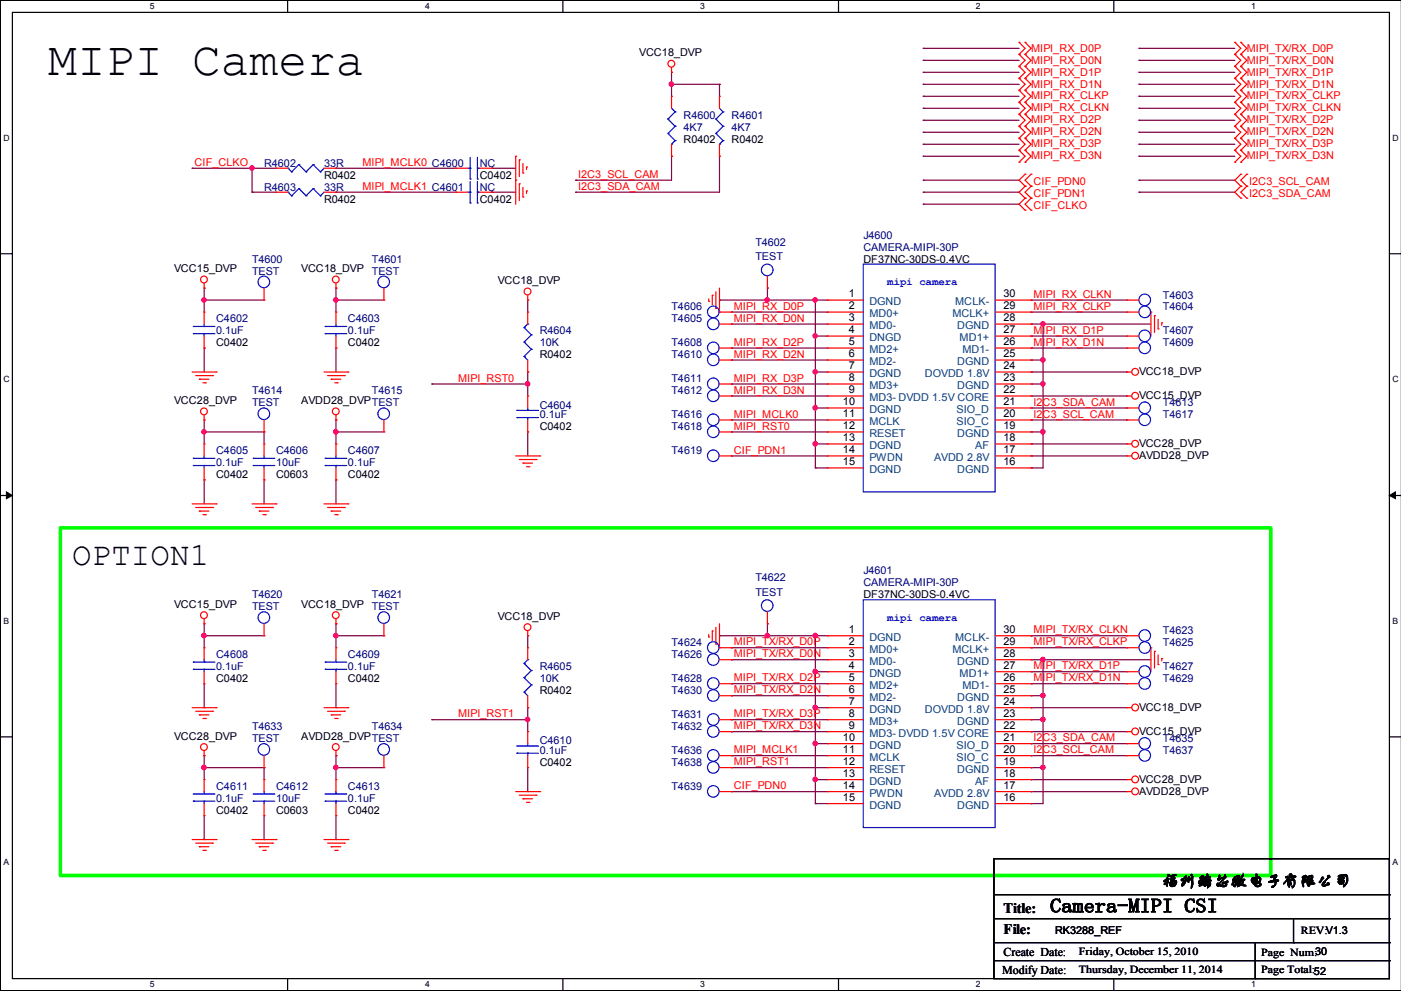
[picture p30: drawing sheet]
<svg xmlns="http://www.w3.org/2000/svg" width="297mm" height="210mm" viewBox="0 0 297 210" stroke-linecap="round" stroke-linejoin="round" font-family="sans-serif">
<defs><g id="words">
<text font-size="10.2" x="10.2" y="15.8">MIPI Camera</text>
<text font-size="6.9" x="15.3" y="119.8">OPTION1</text>
<text font-size="4.1" x="222.6" y="193.3">Camera-MIPI CSI</text>
<text font-size="3.6" x="246.2" y="187.7">福州瑞芯微电子有限公司</text>
<g font-size="3">
<text x="212.7" y="193.4">Title:</text>
<text x="212.7" y="198">File:</text>
</g>
<g font-size="2.5">
<text x="212.7" y="202.5">Create Date:</text>
<text x="212.4" y="206.3">Modify Date:</text>
</g>
<g font-size="2.3">
<text x="135.5" y="11.9">VCC18_DVP</text>
<text x="144.9" y="30.2">R0402</text>
<text x="155" y="30.2">R0402</text>
<text x="68.7" y="37.8">R0402</text>
<text x="101.7" y="37.8">C0402</text>
<text x="68.7" y="42.9">R0402</text>
<text x="101.7" y="42.9">C0402</text>
<text x="36.9" y="57.7">VCC15_DVP</text>
<text x="63.8" y="57.7">VCC18_DVP</text>
<text x="183" y="55.6">DF37NC-30DS-0.4VC</text>
<text x="105.5" y="60.2">VCC18_DVP</text>
<text x="179.9" y="63">1</text>
<text x="179.9" y="65.5">2</text>
<text x="212.7" y="65.5">29</text>
<text x="212.7" y="63">30</text>
<text x="179.9" y="68.1">3</text>
<text x="179.9" y="70.6">4</text>
<text x="212.7" y="70.6">27</text>
<text x="212.7" y="68.1">28</text>
<text x="45.8" y="73.4">C0402</text>
<text x="73.7" y="73.4">C0402</text>
<text x="114.4" y="75.9">R0402</text>
<text x="179.9" y="73.2">5</text>
<text x="179.9" y="75.7">6</text>
<text x="212.7" y="75.7">25</text>
<text x="212.7" y="73.2">26</text>
<text x="179.9" y="78.2">7</text>
<text x="179.9" y="80.8">8</text>
<text x="179.9" y="83.3">9</text>
<text x="212.7" y="83.3">22</text>
<text x="212.7" y="80.8">23</text>
<text x="212.7" y="78.2">24</text>
<text x="241.4" y="79.5">VCC18_DVP</text>
<text x="36.9" y="85.6">VCC28_DVP</text>
<text x="63.8" y="85.6">AVDD28_DVPTEST</text>
<text x="178.7" y="85.9">10</text>
<text x="178.7" y="88.4">11</text>
<text x="212.7" y="88.4">20</text>
<text x="212.7" y="85.9">21</text>
<text x="241.4" y="84.6">VCC15_DVP</text>
<text x="114.4" y="91.2">C0402</text>
<text x="178.7" y="90.9">12</text>
<text x="178.7" y="93.5">13</text>
<text x="212.7" y="93.5">18</text>
<text x="212.7" y="90.9">19</text>
<text x="241.4" y="94.7">VCC28_DVP</text>
<text x="45.8" y="101.3">C0402</text>
<text x="58.5" y="101.3">C0603</text>
<text x="73.7" y="101.3">C0402</text>
<text x="178.7" y="96">14</text>
<text x="178.7" y="98.6">15</text>
<text x="212.7" y="98.6">16</text>
<text x="212.7" y="96">17</text>
<text x="241.4" y="97.3">AVDD28_DVP</text>
<text x="36.9" y="128.8">VCC15_DVP</text>
<text x="63.8" y="128.8">VCC18_DVP</text>
<text x="105.5" y="131.3">VCC18_DVP</text>
<text x="183" y="126.7">DF37NC-30DS-0.4VC</text>
<text x="179.9" y="134.1">1</text>
<text x="179.9" y="136.7">2</text>
<text x="212.7" y="136.7">29</text>
<text x="212.7" y="134.1">30</text>
<text x="179.9" y="139.2">3</text>
<text x="179.9" y="141.7">4</text>
<text x="212.7" y="141.7">27</text>
<text x="212.7" y="139.2">28</text>
<text x="45.8" y="144.5">C0402</text>
<text x="73.7" y="144.5">C0402</text>
<text x="114.4" y="147.1">R0402</text>
<text x="179.9" y="144.3">5</text>
<text x="179.9" y="146.8">6</text>
<text x="179.9" y="149.4">7</text>
<text x="212.7" y="149.4">24</text>
<text x="212.7" y="146.8">25</text>
<text x="212.7" y="144.3">26</text>
<text x="179.9" y="151.9">8</text>
<text x="179.9" y="154.4">9</text>
<text x="212.7" y="154.4">22</text>
<text x="212.7" y="151.9">23</text>
<text x="241.4" y="150.6">VCC18_DVP</text>
<text x="241.4" y="155.7">VCC15_DVP</text>
<text x="36.9" y="156.7">VCC28_DVP</text>
<text x="63.8" y="156.7">AVDD28_DVPTEST</text>
<text x="178.7" y="157">10</text>
<text x="178.7" y="159.5">11</text>
<text x="212.7" y="159.5">20</text>
<text x="212.7" y="157">21</text>
<text x="114.4" y="162.3">C0402</text>
<text x="178.7" y="162.1">12</text>
<text x="178.7" y="164.6">13</text>
<text x="178.7" y="167.1">14</text>
<text x="212.7" y="167.1">17</text>
<text x="212.7" y="164.6">18</text>
<text x="212.7" y="162.1">19</text>
<text x="241.4" y="165.9">VCC28_DVP</text>
<text x="45.8" y="172.5">C0402</text>
<text x="58.5" y="172.5">C0603</text>
<text x="73.7" y="172.5">C0402</text>
<text x="178.7" y="169.7">15</text>
<text x="212.7" y="169.7">16</text>
<text x="241.4" y="168.4">AVDD28_DVP</text>
<text x="223.6" y="197.9">RK3288_REF</text>
<text x="275.7" y="198">REV:V1.3</text>
<text x="228.7" y="202.3">Friday, October 15, 2010</text>
<text x="267.3" y="202.5">Page Num:30</text>
<text x="228.7" y="206.1">Thursday, December 11, 2014</text>
<text x="267.3" y="206.1">Page Total:52</text>
</g>
<g font-size="2.3" fill="#f00">
<text x="218.5" y="10.9">MIPI_RX_D0P</text>
<text x="264.3" y="10.9">MIPI_TX/RX_D0P</text>
<text x="218.5" y="16">MIPI_RX_D1P</text>
<text x="218.5" y="13.5">MIPI_RX_D0N</text>
<text x="264.3" y="13.5">MIPI_TX/RX_D0N</text>
<text x="264.3" y="16">MIPI_TX/RX_D1P</text>
<text x="218.5" y="23.6">MIPI_RX_CLKN</text>
<text x="218.5" y="21.1">MIPI_RX_CLKP</text>
<text x="218.5" y="18.5">MIPI_RX_D1N</text>
<text x="264.3" y="18.5">MIPI_TX/RX_D1N</text>
<text x="264.3" y="23.6">MIPI_TX/RX_CLKN</text>
<text x="264.3" y="21.1">MIPI_TX/RX_CLKP</text>
<text x="218.5" y="26.2">MIPI_RX_D2P</text>
<text x="218.5" y="28.7">MIPI_RX_D2N</text>
<text x="264.3" y="26.2">MIPI_TX/RX_D2P</text>
<text x="264.3" y="28.7">MIPI_TX/RX_D2N</text>
<text x="41.2" y="35.1">CIF_CLKO</text>
<text x="76.8" y="35.1">MIPI_MCLK0 C4600</text>
<text x="218.5" y="31.2">MIPI_RX_D3P</text>
<text x="218.5" y="33.8">MIPI_RX_D3N</text>
<text x="264.3" y="31.2">MIPI_TX/RX_D3P</text>
<text x="264.3" y="33.8">MIPI_TX/RX_D3N</text>
<text x="76.8" y="40.2">MIPI_MCLK1 C4601</text>
<text x="122.5" y="40.2">I2C3_SDA_CAM</text>
<text x="122.5" y="37.7">I2C3_SCL_CAM</text>
<text x="219" y="41.7">CIF_PDN1</text>
<text x="219" y="39.1">CIF_PDN0</text>
<text x="264.8" y="39.1">I2C3_SCL_CAM</text>
<text x="264.8" y="41.7">I2C3_SDA_CAM</text>
<text x="219" y="44.2">CIF_CLKO</text>
<text x="155.5" y="65.6">MIPI_RX_D0P</text>
<text x="219" y="65.6">MIPI_RX_CLKP</text>
<text x="219" y="63.1">MIPI_RX_CLKN</text>
<text x="155.5" y="68.2">MIPI_RX_D0N</text>
<text x="219" y="70.7">MIPI_RX_D1P</text>
<text x="155.5" y="73.2">MIPI_RX_D2P</text>
<text x="155.5" y="75.8">MIPI_RX_D2N</text>
<text x="219" y="73.2">MIPI_RX_D1N</text>
<text x="97.1" y="80.9">MIPI_RST0</text>
<text x="155.5" y="83.4">MIPI_RX_D3N</text>
<text x="155.5" y="80.9">MIPI_RX_D3P</text>
<text x="155.5" y="88.5">MIPI_MCLK0</text>
<text x="219" y="88.5">I2C3_SCL_CAM</text>
<text x="219" y="85.9">I2C3_SDA_CAM</text>
<text x="155.5" y="91">MIPI_RST0</text>
<text x="155.5" y="96.1">CIF_PDN1</text>
<text x="155.5" y="136.7">MIPI_TX/RX_D0P</text>
<text x="219" y="134.2">MIPI_TX/RX_CLKN</text>
<text x="219" y="136.7">MIPI_TX/RX_CLKP</text>
<text x="155.5" y="139.3">MIPI_TX/RX_D0N</text>
<text x="219" y="141.8">MIPI_TX/RX_D1P</text>
<text x="155.5" y="146.9">MIPI_TX/RX_D2N</text>
<text x="155.5" y="144.4">MIPI_TX/RX_D2P</text>
<text x="219" y="144.4">MIPI_TX/RX_D1N</text>
<text x="97.1" y="152">MIPI_RST1</text>
<text x="155.5" y="152">MIPI_TX/RX_D3P</text>
<text x="155.5" y="154.5">MIPI_TX/RX_D3N</text>
<text x="155.5" y="159.6">MIPI_MCLK1</text>
<text x="219" y="157.1">I2C3_SDA_CAM</text>
<text x="219" y="159.6">I2C3_SCL_CAM</text>
<text x="155.5" y="162.1">MIPI_RST1</text>
<text x="155.5" y="167.2">CIF_PDN0</text>
</g>
<g font-size="2.3" fill="#000080">
<text x="144.9" y="25.1">R4600</text>
<text x="144.9" y="27.7">4K7</text>
<text x="155" y="25.1">R4601</text>
<text x="155" y="27.7">4K7</text>
<text x="56" y="35.3">R4602</text>
<text x="68.7" y="35.3">33R</text>
<text x="101.7" y="35.3">NC</text>
<text x="56" y="40.4">R4603</text>
<text x="68.7" y="40.4">33R</text>
<text x="101.7" y="40.4">NC</text>
<text x="160.1" y="52.1">T4602</text>
<text x="183" y="50.5">J4600</text>
<text x="183" y="53.1">CAMERA-MIPI-30P</text>
<text x="53.4" y="55.6">T4600</text>
<text x="53.4" y="58.2">TEST</text>
<text x="78.8" y="55.6">T4601</text>
<text x="78.8" y="58.2">TEST</text>
<text x="160.1" y="55.1">TEST</text>
<text x="142.3" y="65.8">T4606</text>
<text x="246.5" y="65.8">T4604</text>
<text x="246.5" y="63.2">T4603</text>
<text x="45.8" y="68.3">C4602</text>
<text x="45.8" y="70.9">0.1uF</text>
<text x="73.7" y="68.3">C4603</text>
<text x="73.7" y="70.9">0.1uF</text>
<text x="114.4" y="70.9">R4604</text>
<text x="142.3" y="68.3">T4605</text>
<text x="246.5" y="70.9">T4607</text>
<text x="114.4" y="73.4">10K</text>
<text x="142.3" y="75.9">T4610</text>
<text x="142.3" y="73.4">T4608</text>
<text x="246.5" y="73.4">T4609</text>
<text x="53.4" y="83.6">T4614</text>
<text x="78.8" y="83.6">T4615</text>
<text x="142.3" y="81">T4611</text>
<text x="142.3" y="83.6">T4612</text>
<text x="53.4" y="86.1">TEST</text>
<text x="114.4" y="86.6">C4604</text>
<text x="114.4" y="88.6">0.1uF</text>
<text x="142.3" y="88.6">T4616</text>
<text x="246.5" y="86.1">T4613</text>
<text x="246.5" y="88.6">T4617</text>
<text x="142.3" y="91.2">T4618</text>
<text x="45.8" y="96.3">C4605</text>
<text x="45.8" y="98.8">0.1uF</text>
<text x="58.5" y="96.3">C4606</text>
<text x="58.5" y="98.8">10uF</text>
<text x="73.7" y="96.3">C4607</text>
<text x="73.7" y="98.8">0.1uF</text>
<text x="142.3" y="96.3">T4619</text>
<text x="160.1" y="123.2">T4622</text>
<text x="183" y="121.7">J4601</text>
<text x="183" y="124.2">CAMERA-MIPI-30P</text>
<text x="53.4" y="126.7">T4620</text>
<text x="53.4" y="129.3">TEST</text>
<text x="78.8" y="126.7">T4621</text>
<text x="78.8" y="129.3">TEST</text>
<text x="160.1" y="126.2">TEST</text>
<text x="142.3" y="136.9">T4624</text>
<text x="246.5" y="136.9">T4625</text>
<text x="246.5" y="134.4">T4623</text>
<text x="45.8" y="139.4">C4608</text>
<text x="45.8" y="142">0.1uF</text>
<text x="73.7" y="139.4">C4609</text>
<text x="73.7" y="142">0.1uF</text>
<text x="114.4" y="142">R4605</text>
<text x="142.3" y="139.4">T4626</text>
<text x="246.5" y="142">T4627</text>
<text x="114.4" y="144.5">10K</text>
<text x="142.3" y="144.5">T4628</text>
<text x="142.3" y="147.1">T4630</text>
<text x="246.5" y="144.5">T4629</text>
<text x="53.4" y="154.7">T4633</text>
<text x="78.8" y="154.7">T4634</text>
<text x="142.3" y="152.1">T4631</text>
<text x="142.3" y="154.7">T4632</text>
<text x="53.4" y="157.2">TEST</text>
<text x="114.4" y="157.7">C4610</text>
<text x="114.4" y="159.8">0.1uF</text>
<text x="142.3" y="159.8">T4636</text>
<text x="246.5" y="157.2">T4635</text>
<text x="246.5" y="159.8">T4637</text>
<text x="45.8" y="167.4">C4611</text>
<text x="58.5" y="167.4">C4612</text>
<text x="73.7" y="167.4">C4613</text>
<text x="142.3" y="162.3">T4638</text>
<text x="142.3" y="167.4">T4639</text>
<text x="45.8" y="169.9">0.1uF</text>
<text x="58.5" y="169.9">10uF</text>
<text x="73.7" y="169.9">0.1uF</text>
</g>
<g font-size="2.3" fill="#004080">
<text x="184.2" y="64.7">DGND</text>
<text x="202.4" y="64.7">MCLK-</text>
<text x="184.2" y="67.2">MD0+</text>
<text x="184.2" y="69.8">MD0-</text>
<text x="201.9" y="67.2">MCLK+</text>
<text x="202.9" y="69.8">DGND</text>
<text x="184.2" y="72.3">DNGD</text>
<text x="184.2" y="74.8">MD2+</text>
<text x="184.2" y="77.4">MD2-</text>
<text x="202.9" y="77.4">DGND</text>
<text x="203.4" y="72.3">MD1+</text>
<text x="204" y="74.8">MD1-</text>
<text x="184.2" y="79.9">DGND</text>
<text x="184.2" y="82.5">MD3+</text>
<text x="196" y="79.9">DOVDD 1.8V</text>
<text x="202.9" y="82.5">DGND</text>
<text x="184.2" y="85">MD3- DVDD 1.5V CORE</text>
<text x="184.2" y="87.5">DGND</text>
<text x="202.7" y="87.5">SIO_D</text>
<text x="184.2" y="90.1">MCLK</text>
<text x="184.2" y="92.6">RESET</text>
<text x="184.2" y="95.2">DGND</text>
<text x="202.7" y="90.1">SIO_C</text>
<text x="202.9" y="92.6">DGND</text>
<text x="206.7" y="95.2">AF</text>
<text x="184.2" y="97.7">PWDN</text>
<text x="184.2" y="100.2">DGND</text>
<text x="198" y="97.7">AVDD 2.8V</text>
<text x="202.9" y="100.2">DGND</text>
<text x="184.2" y="135.8">DGND</text>
<text x="202.4" y="135.8">MCLK-</text>
<text x="184.2" y="138.3">MD0+</text>
<text x="184.2" y="140.9">MD0-</text>
<text x="184.2" y="143.4">DNGD</text>
<text x="201.9" y="138.3">MCLK+</text>
<text x="202.9" y="140.9">DGND</text>
<text x="203.4" y="143.4">MD1+</text>
<text x="184.2" y="146">MD2+</text>
<text x="184.2" y="148.5">MD2-</text>
<text x="202.9" y="148.5">DGND</text>
<text x="204" y="146">MD1-</text>
<text x="184.2" y="151">DGND</text>
<text x="184.2" y="153.6">MD3+</text>
<text x="196" y="151">DOVDD 1.8V</text>
<text x="202.9" y="153.6">DGND</text>
<text x="184.2" y="156.1">MD3- DVDD 1.5V CORE</text>
<text x="184.2" y="158.7">DGND</text>
<text x="184.2" y="161.2">MCLK</text>
<text x="202.7" y="161.2">SIO_C</text>
<text x="202.7" y="158.7">SIO_D</text>
<text x="184.2" y="163.7">RESET</text>
<text x="184.2" y="166.3">DGND</text>
<text x="202.9" y="163.7">DGND</text>
<text x="206.7" y="166.3">AF</text>
<text x="184.2" y="168.8">PWDN</text>
<text x="184.2" y="171.4">DGND</text>
<text x="198" y="168.8">AVDD 2.8V</text>
<text x="202.9" y="171.4">DGND</text>
</g>
<g font-size="2.3" fill="#00f">
<text x="188" y="60.5">mipi camera</text>
<text x="188" y="131.6">mipi camera</text>
</g>
<g font-size="1.8">
<text x="31.8" y="1.9">5</text>
<text x="90.1" y="1.9">4</text>
<text x="148.4" y="1.9">3</text>
<text x="206.8" y="1.9">2</text>
<text x="265.2" y="1.9">1</text>
<text x=".8" y="29.8">D</text>
<text x="295.2" y="29.8">D</text>
<text x=".8" y="80.9">C</text>
<text x="295.2" y="80.9">C</text>
<text x=".8" y="132.2">B</text>
<text x="295.2" y="132.2">B</text>
<text x=".8" y="183.3">A</text>
<text x="295.2" y="183.3">A</text>
<text x="31.8" y="209.2">5</text>
<text x="90.1" y="209.2">4</text>
<text x="148.4" y="209.2">3</text>
<text x="206.8" y="209.2">2</text>
<text x="265.2" y="209.2">1</text>
</g>
</g></defs>
<path d="M2.6 2.6h291.9v204.7h-291.9zM297 .1h-296.9v209.8h296.9" fill="none" stroke="#000" stroke-width=".25"/>
<g fill="#fff">
<path d="M31.7 .3h1.1v2.1h-1.1z"/>
<path d="M31.7 207.6h1.1v2h-1.1z"/>
</g>
<path d="M61 .1v2.5M61 207.3v2.6" fill="none" stroke="#000" stroke-width=".25"/>
<g fill="#fff">
<path d="M90.1 .3h1v2.1h-1z"/>
<path d="M90.1 207.6h1v2h-1z"/>
</g>
<path d="M119.3 .1v2.5M119.3 207.3v2.6" fill="none" stroke="#000" stroke-width=".25"/>
<g fill="#fff">
<path d="M148.4 .3h1v2.1h-1z"/>
<path d="M148.4 207.6h1v2h-1z"/>
</g>
<path d="M177.7 .1v2.5M177.7 207.3v2.6" fill="none" stroke="#000" stroke-width=".25"/>
<g fill="#fff">
<path d="M206.8 .3h1.1v2.1h-1.1z"/>
<path d="M206.8 207.6h1.1v2h-1.1z"/>
</g>
<path d="M236.1 .1v2.5M236.1 207.3v2.6" fill="none" stroke="#000" stroke-width=".25"/>
<g fill="#fff">
<path d="M265.2 .3h1v2.1h-1z"/>
<path d="M265.2 207.6h1v2h-1z"/>
<path d="M.8 28.2h1.2v2h-1.2z"/>
<path d="M295.1 28.2h1.3v2h-1.3z"/>
<path d="M.8 79.3h1.2v2.1h-1.2z"/>
<path d="M295.1 79.3h1.3v2.1h-1.3z"/>
</g>
<path d="M.1 53.8h2.5M294.5 53.8h2.5" fill="none" stroke="#000" stroke-width=".25"/>
<g fill="#fff">
<path d="M.8 130.6h1.1v2h-1.1z"/>
<path d="M295.1 130.6h1.2v2h-1.2z"/>
</g>
<path d="M.1 105h2.5M294.5 105h2.5" fill="none" stroke="#000" stroke-width=".25"/>
<path d="M1.4 104.2l1.2 .8-1.2 .7zM294.5 105l1.2-.8v1.5z" fill="#000" stroke="#000" stroke-width=".21"/>
<g fill="#fff">
<path d="M.8 181.7h1.1v2h-1.1z"/>
<path d="M295.1 181.7h1.1v2h-1.1z"/>
</g>
<g fill="none" stroke="#000" stroke-width=".25">
<path d="M.1 156.1h2.5M294.5 156.1h2.5M210.7 181.9h83.8v25.4h-83.8zM210.7 189.6h83.8M210.7 194.6h83.8M210.7 199.7h83.8M266 199.7v7.6M274.2 199.7h.1M274.2 194.6v5.1M294.5 189.6h.1M294.5 194.6h.1M294.5 199.7h.1"/>
<path d="M210.7 203.5h83.8M266 207.3h.1M294.5 203.5h.1"/>
</g>
<path d="M12.8 111.8h256.5v73.7h-256.5z" fill="none" stroke="#0f0" stroke-width=".76"/>
<g fill="none" stroke="#800040" stroke-width=".25">
<path d="M142.3 17.9h.1M142.3 15.3h.1M142.3 15.3v5.1M142.3 17.9h10.2M152.5 17.9h.1M152.5 17.9v2.5M195.7 12.8h.1M195.7 17.9h.1M195.7 15.3h.1M195.7 10.2h.1M195.7 17.9h20.3M195.7 15.3h20.3"/>
<path d="M195.7 10.2h20.3M195.7 12.8h20.3M241.4 15.3h.1M241.4 10.2h.1M241.4 12.8h.1M241.4 17.9h.1M241.4 17.9h20.3M241.4 15.3h20.3M241.4 10.2h20.3M241.4 12.8h20.3M40.7 35.6h.1M40.7 35.6h17.8"/>
<path d="M53.4 35.6h.1M53.4 35.6v5.1M71.2 35.6h.1M71.2 35.6h25.4M104.2 35.6h.1M104.2 35.6h5.1M122 38.2h.1M142.3 33.1h.1M142.3 33.1v5.1h-20.3M152.5 33.1h.1M152.5 33.1v7.6h-30.5M195.7 20.4h.1"/>
<path d="M195.7 22.9h.1M195.7 25.5h.1M195.7 30.6h.1M195.7 33.1h.1M195.7 28h.1M195.7 38.2h.1M195.7 38.2h20.3M195.7 20.4h20.3M195.7 22.9h20.3M195.7 33.1h20.3M195.7 28h20.3M195.7 25.5h20.3"/>
<path d="M195.7 30.6h20.3M241.4 38.2h.1M241.4 20.4h.1M241.4 22.9h.1M241.4 33.1h.1M241.4 28h.1M241.4 25.5h.1M241.4 30.6h.1M241.4 38.2h20.3M241.4 20.4h20.3M241.4 22.9h20.3M241.4 33.1h20.3"/>
<path d="M241.4 28h20.3M241.4 25.5h20.3M241.4 30.6h20.3M53.4 40.7h.1M53.4 40.7h5.1M71.2 40.7h.1M71.2 40.7h25.4M104.2 40.7h.1M104.2 40.7h5.1M122 40.7h.1M195.7 40.7h.1M195.7 43.3h.1"/>
<path d="M195.7 40.7h20.3M195.7 43.3h20.3M241.4 40.7h.1M241.4 40.7h20.3M43.3 63.6h.1M43.3 61h.1M43.3 73.7h.1M43.3 61v5.1M43.3 73.7v5.1M43.3 63.6h12.7M71.2 63.6h.1M71.2 73.7h.1"/>
<path d="M71.2 61h.1M71.2 61v5.1M71.2 73.7v5.1M71.2 63.6h10.2M111.8 63.6h.1M111.8 78.8h.1M111.8 63.6v2.5M111.8 78.8v5.1M152.5 63.6h.1M152.5 63.6h22.8M155 68.7h.1M155 66.1h.1"/>
<path d="M155 73.7h.1M155 76.3h.1M155 68.7h20.3M155 66.1h20.3M155 73.7h20.3M155 76.3h20.3M162.6 63.6h.1M162.6 61h.1M162.6 61v2.6M172.8 78.8h.1M172.8 71.2h.1M172.8 63.6h.1"/>
<path d="M172.8 63.6v35.5M172.8 78.8h2.5M172.8 71.2h2.5M218.5 73.7h.1M218.5 71.2h.1M218.5 76.3h.1M218.5 66.1h.1M218.5 63.6h.1M218.5 68.7h.1M218.5 78.8h.1M218.5 63.6h20.3M218.5 68.7h25.4"/>
<path d="M218.5 66.1h20.3M218.5 78.8h20.3M218.5 71.2h20.3M218.5 73.7h20.3M218.5 76.3h2.6M221.1 76.3h.1M221.1 68.7h.1M221.1 68.7v30.4h-2.6M43.3 89h.1M43.3 91.5h.1M43.3 89v5.1M43.3 91.5h12.7"/>
<path d="M56 91.5h.1M56 91.5v2.6M71.2 91.5h.1M71.2 89h.1M71.2 89v5.1M71.2 91.5h10.2M91.5 81.4h.1M91.5 81.4h20.3M111.8 91.5h.1M111.8 81.4h.1M111.8 91.5v5.1M155 89h.1"/>
<path d="M155 91.5h.1M155 96.6h.1M155 83.9h.1M155 81.4h.1M155 89h20.3M155 91.5h20.3M155 96.6h20.3M155 83.9h20.3M155 81.4h20.3M172.8 94.1h.1M172.8 99.1h.1M172.8 86.4h.1"/>
<path d="M172.8 99.1h2.5M172.8 94.1h2.5M172.8 86.4h2.5M218.5 81.4h.1M218.5 91.5h.1M218.5 99.1h.1M218.5 83.9h.1M218.5 89h.1M218.5 86.4h.1M218.5 94.1h.1M218.5 96.6h.1M218.5 94.1h20.3"/>
<path d="M218.5 86.4h20.3M218.5 89h20.3M218.5 91.5h2.6M218.5 96.6h20.3M218.5 83.9h20.3M218.5 81.4h2.6M221.1 81.4h.1M221.1 91.5h.1M43.3 101.7h.1M43.3 101.7v5.1M56 101.7h.1M56 101.7v5.1"/>
<path d="M71.2 101.7h.1M71.2 101.7v5.1M43.3 132.2h.1M43.3 134.7h.1M43.3 132.2v5M43.3 134.7h12.7M71.2 132.2h.1M71.2 134.7h.1M71.2 132.2v5M71.2 134.7h10.2M111.8 134.7h.1M111.8 134.7v2.5"/>
<path d="M152.5 134.7h.1M152.5 134.7h22.8M155 137.2h.1M155 139.8h.1M155 137.2h20.3M155 139.8h20.3M162.6 134.7h.1M162.6 132.2h.1M162.6 132.2v2.5M172.8 134.7h.1M172.8 134.7v35.6M218.5 139.8h.1"/>
<path d="M218.5 134.7h.1M218.5 137.2h.1M218.5 134.7h20.3M218.5 137.2h20.3M218.5 139.8h25.4M221.1 139.8h.1M221.1 139.8v30.5h-2.6M43.3 149.9h.1M43.3 144.9v5M71.2 149.9h.1M71.2 144.9v5M91.5 152.5h.1"/>
<path d="M91.5 152.5h20.3M111.8 152.5h.1M111.8 149.9h.1M111.8 149.9v5.1M155 152.5h.1M155 155h.1M155 147.4h.1M155 144.9h.1M155 152.5h20.3M155 155h20.3M155 147.4h20.3M155 144.9h20.3"/>
<path d="M172.8 142.3h.1M172.8 149.9h.1M172.8 157.6h.1M172.8 142.3h2.5M172.8 149.9h2.5M172.8 157.6h2.5M218.5 142.3h.1M218.5 144.9h.1M218.5 152.5h.1M218.5 147.4h.1M218.5 149.9h.1M218.5 155h.1"/>
<path d="M218.5 157.6h.1M218.5 152.5h2.6M218.5 142.3h20.3M218.5 149.9h20.3M218.5 157.6h20.3M218.5 155h20.3M218.5 147.4h2.6M218.5 144.9h20.3M221.1 152.5h.1M43.3 177.9h.1M43.3 160.1h.1M43.3 162.6h.1"/>
<path d="M43.3 160.1v5.1M43.3 172.8v5.1M43.3 162.6h12.7M56 162.6h.1M56 177.9h.1M56 162.6v2.6M56 172.8v5.1M71.2 162.6h.1M71.2 177.9h.1M71.2 160.1h.1M71.2 160.1v5.1M71.2 172.8v5.1"/>
<path d="M71.2 162.6h10.2M111.8 167.7h.1M111.8 162.6v5.1M155 160.1h.1M155 162.6h.1M155 167.7h.1M155 162.6h20.3M155 160.1h20.3M155 167.7h20.3M172.8 165.2h.1M172.8 170.3h.1M172.8 165.2h2.5"/>
<path d="M172.8 170.3h2.5M218.5 170.3h.1M218.5 162.6h.1M218.5 160.1h.1M218.5 167.7h.1M218.5 165.2h.1M218.5 162.6h2.6M218.5 165.2h20.3M218.5 160.1h20.3M218.5 167.7h20.3M221.1 162.6h.1"/>
</g>
<g fill="#f0f" stroke="#f0f" stroke-width=".25">
<circle cx="53.4" cy="35.6" r=".47"/>
<circle cx="111.8" cy="152.4" r=".47"/>
<circle cx="43.2" cy="134.7" r=".47"/>
<circle cx="43.2" cy="162.6" r=".47"/>
<circle cx="71.2" cy="134.7" r=".47"/>
<circle cx="142.3" cy="17.8" r=".47"/>
<circle cx="162.6" cy="134.7" r=".47"/>
<circle cx="172.8" cy="134.7" r=".47"/>
<circle cx="172.8" cy="142.3" r=".47"/>
<circle cx="172.8" cy="149.9" r=".47"/>
<circle cx="172.8" cy="165.1" r=".47"/>
<circle cx="172.8" cy="157.5" r=".47"/>
<circle cx="221" cy="139.7" r=".47"/>
<circle cx="221" cy="162.6" r=".47"/>
<circle cx="221" cy="152.4" r=".47"/>
<circle cx="221" cy="147.4" r=".47"/>
<circle cx="71.2" cy="162.6" r=".47"/>
<circle cx="162.6" cy="63.5" r=".47"/>
<circle cx="172.8" cy="71.2" r=".47"/>
<circle cx="172.8" cy="63.5" r=".47"/>
<circle cx="172.8" cy="94" r=".47"/>
<circle cx="172.8" cy="86.4" r=".47"/>
<circle cx="172.8" cy="78.8" r=".47"/>
<circle cx="43.2" cy="63.5" r=".47"/>
<circle cx="221" cy="81.3" r=".47"/>
<circle cx="221" cy="76.2" r=".47"/>
<circle cx="221" cy="91.5" r=".47"/>
<circle cx="221" cy="68.6" r=".47"/>
<circle cx="71.2" cy="63.5" r=".47"/>
<circle cx="43.2" cy="91.5" r=".47"/>
<circle cx="111.8" cy="81.3" r=".47"/>
<circle cx="71.2" cy="91.5" r=".47"/>
</g>
<g fill="none" stroke="#f00" stroke-width=".25">
<path d="M142.3 15.3h.1M142.3 14.3v1M216 11.5h.1M216 9h.1M216 19.1h.1M216 16.6h.1M216 14.1h.1M216 9l1.3 1.2-1.3 1.3M216 19.1l1.3 1.3-1.3 1.3M216 14.1l1.3 1.2-1.3 1.3M216 16.6l1.3 1.3-1.3 1.2M216 11.5l1.3 1.3-1.3 1.3"/>
<path d="M217.3 11.5h.1M217.3 9h.1M217.3 19.1h.1M217.3 16.6h.1M217.3 14.1h.1M217.3 9l1.2 1.2-1.2 1.3M217.3 19.1l1.2 1.3-1.2 1.3M217.3 14.1l1.2 1.2-1.2 1.3M217.3 16.6l1.2 1.3-1.2 1.2M217.3 11.5l1.2 1.3-1.2 1.3M261.7 19.1h.1M261.7 16.6h.1"/>
<path d="M261.7 14.1h.1M261.7 11.5h.1M261.7 9h.1M261.7 16.6l1.3 1.3-1.3 1.2M261.7 11.5l1.3 1.3-1.3 1.3M261.7 9l1.3 1.2-1.3 1.3M261.7 19.1l1.3 1.3-1.3 1.3M261.7 14.1l1.3 1.2-1.3 1.3M263 19.1h.1M263 16.6h.1M263 14.1h.1M263 11.5h.1"/>
<path d="M263 9h.1M263 16.6l1.2 1.3-1.2 1.2M263 11.5l1.2 1.3-1.2 1.3M263 9l1.2 1.2-1.2 1.3M263 19.1l1.2 1.3-1.2 1.3M263 14.1l1.2 1.2-1.2 1.3M58.5 35.6h.1M58.5 35.6h2.5M68.7 35.6h2.5M71.2 35.6h.1M96.6 35.6h.1M96.6 35.6h2.5"/>
<path d="M101.7 35.6h2.5M104.2 35.6h.1M109.3 33.1h.1M109.3 38.2h.1M109.3 33.1v10.2M110.1 33.9h.1M110.1 38.9h.1M110.1 33.9v3.5M110.1 38.9v3.6M110.8 36.7h.1M110.8 34.6v2.1M110.8 39.7v2"/>
<path d="M111.6 35.4h.1M111.6 35.4v.5M142.3 20.4h.1M142.3 33.1h.1M142.3 20.4v2.5M142.3 30.6v2.5M152.5 20.4h.1M152.5 33.1h.1M152.5 20.4v2.5M152.5 30.6v2.5M216 24.2h.1M216 21.7h.1"/>
<path d="M216 31.8h.1M216 29.3h.1M216 26.8h.1M216 34.4h.1M216 21.7l1.3 1.2-1.3 1.3M216 29.3l1.3 1.3-1.3 1.2M216 24.2l1.3 1.3-1.3 1.3M216 26.8l1.3 1.2-1.3 1.3M216 31.8l1.3 1.3-1.3 1.3M217.3 24.2h.1M217.3 21.7h.1M217.3 31.8h.1"/>
<path d="M217.3 29.3h.1M217.3 26.8h.1M217.3 34.4h.1M217.3 39.5h.1M217.3 36.9h.1M217.3 21.7l1.2 1.2-1.2 1.3M217.3 29.3l1.2 1.3-1.2 1.2M217.3 24.2l1.2 1.3-1.2 1.3M217.3 26.8l1.2 1.2-1.2 1.3M217.3 31.8l1.2 1.3-1.2 1.3M217.3 39.5l-1.3 1.2 1.3 1.3M217.3 36.9l-1.3 1.3 1.3 1.3"/>
<path d="M218.5 39.5h.1M218.5 36.9h.1M218.5 39.5l-1.2 1.2 1.2 1.3M218.5 36.9l-1.2 1.3 1.2 1.3M261.7 24.2h.1M261.7 21.7h.1M261.7 31.8h.1M261.7 29.3h.1M261.7 26.8h.1M261.7 34.4h.1M261.7 21.7l1.3 1.2-1.3 1.3M261.7 29.3l1.3 1.3-1.3 1.2"/>
<path d="M261.7 24.2l1.3 1.3-1.3 1.3M261.7 26.8l1.3 1.2-1.3 1.3M261.7 31.8l1.3 1.3-1.3 1.3M263 36.9h.1M263 39.5h.1M263 24.2h.1M263 21.7h.1M263 31.8h.1M263 29.3h.1M263 26.8h.1M263 34.4h.1M263 36.9l-1.3 1.3 1.3 1.3"/>
<path d="M263 39.5l-1.3 1.2 1.3 1.3M263 21.7l1.2 1.2-1.2 1.3M263 29.3l1.2 1.3-1.2 1.2M263 24.2l1.2 1.3-1.2 1.3M263 26.8l1.2 1.2-1.2 1.3M263 31.8l1.2 1.3-1.2 1.3M264.2 39.5h.1M264.2 36.9h.1M264.2 36.9l-1.2 1.3 1.2 1.3M264.2 39.5l-1.2 1.2 1.2 1.3M58.5 40.7h.1M58.5 40.7h2.5"/>
<path d="M68.7 40.7h2.5M71.2 40.7h.1M96.6 40.7h.1M96.6 40.7h2.5M101.7 40.7h2.5M104.2 40.7h.1M110.8 41.7h.1M111.6 40.5h.1M111.6 40.5v.5M162.6 58.5v2.5M217.3 42h.1M217.3 44.5h.1"/>
<path d="M217.3 42l-1.3 1.3 1.3 1.2M218.5 42h.1M218.5 44.5h.1M218.5 42l-1.2 1.3 1.2 1.2M263 42h.1M264.2 42h.1M40.7 78.8h5.1M41.5 79.6h3.5M43.3 61h.1M43.3 73.7h.1M43.3 66.1h.1M43.3 60v1"/>
<path d="M43.3 66.1v2.6M43.3 71.2v2.5M45 79.6h.1M45.8 78.8h.1M56 63.6h.1M56 61v2.6M68.7 78.8h5M69.4 79.6h3.6M71.2 61h.1M71.2 73.7h.1M71.2 66.1h.1M71.2 60v1"/>
<path d="M71.2 66.1v2.6M71.2 71.2v2.5M73 79.6h.1M73.7 78.8h.1M81.4 63.6h.1M81.4 61v2.6M111.8 63.6h.1M111.8 78.8h.1M111.8 66.1h.1M111.8 62.6v1M111.8 66.1v2.6M111.8 76.3v2.5"/>
<path d="M150.2 63.8h.1M150.2 63.3v.5M151 62.6h.1M151 62.6v2M151.7 65.4h.1M151.7 61.8v3.6M152.5 66.1h.1M152.5 61v5.1M152.5 66.1h2.5M152.5 68.7h2.5M152.5 73.7h2.5M152.5 76.3h2.5"/>
<path d="M155 66.1h.1M155 76.3h.1M155 73.7h.1M155 68.7h.1M162.6 61h.1M175.3 63.6h.1M175.3 66.1h.1M175.3 68.7h.1M175.3 71.2h.1M175.3 73.7h.1M175.3 76.3h.1M175.3 78.8h.1"/>
<path d="M175.3 78.8h7.7M175.3 66.1h7.7M175.3 63.6h7.7M175.3 68.7h7.7M175.3 71.2h7.7M175.3 73.7h7.7M175.3 76.3h7.7M210.9 78.8h7.6M210.9 66.1h7.6M210.9 63.6h7.6M210.9 68.7h7.6M210.9 71.2h7.6"/>
<path d="M210.9 73.7h7.6M210.9 76.3h7.6M218.5 78.8h.1M218.5 76.3h.1M218.5 73.7h.1M218.5 71.2h.1M218.5 68.7h.1M218.5 66.1h.1M218.5 63.6h.1M238.8 78.8h.1M238.8 71.2h.1M238.8 73.7h.1"/>
<path d="M238.8 66.1h.1M238.8 63.6h.1M238.8 78.8h1.1M238.8 66.1h2.6M238.8 63.6h2.6M238.8 71.2h2.6M238.8 73.7h2.6M243.9 66.1h.1M243.9 66.1v5.1M244.7 66.9h.1M244.7 66.9v3.5M245.4 69.7h.1"/>
<path d="M245.4 67.6v2.1M246.2 68.4h.1M246.2 68.4v.5M42.2 80.3h.1M42.2 80.3h2.1M43 81.1h.5M43.3 89h.1M43.3 94.1h.1M43.3 88v1M43.3 94.1v2.5M43.3 99.1v2.6M43.5 81.1h.1"/>
<path d="M56 94.1h.1M56 91.5h.1M56 89v2.5M56 94.1v2.5M56 99.1v2.6M70.2 80.3h.1M70.2 80.3h2M71 81.1h.5M71.2 89h.1M71.2 94.1h.1M71.2 88v1M71.2 94.1v2.5"/>
<path d="M71.2 99.1v2.6M71.5 81.1h.1M81.4 91.5h.1M81.4 89v2.5M109.3 96.6h5.1M110.1 97.4h3.5M110.8 98.1h.1M110.8 98.1h2.1M111.6 98.9h.5M111.8 91.5h.1M111.8 83.9h.1M111.8 83.9v2.5"/>
<path d="M111.8 89v2.5M112.1 98.9h.1M113.6 97.4h.1M114.4 96.6h.1M152.5 83.9h2.5M152.5 96.6h2.5M152.5 89h2.5M152.5 81.4h2.5M152.5 91.5h2.5M155 89h.1M155 91.5h.1M155 96.6h.1"/>
<path d="M155 81.4h.1M155 83.9h.1M175.3 81.4h.1M175.3 83.9h.1M175.3 86.4h.1M175.3 89h.1M175.3 91.5h.1M175.3 94.1h.1M175.3 96.6h.1M175.3 99.1h.1M175.3 83.9h7.7M175.3 94.1h7.7"/>
<path d="M175.3 96.6h7.7M175.3 86.4h7.7M175.3 89h7.7M175.3 81.4h7.7M175.3 91.5h7.7M175.3 99.1h7.7M210.9 83.9h7.6M210.9 94.1h7.6M210.9 96.6h7.6M210.9 86.4h7.6M210.9 89h7.6M210.9 81.4h7.6"/>
<path d="M210.9 91.5h7.6M210.9 99.1h7.6M218.5 99.1h.1M218.5 96.6h.1M218.5 94.1h.1M218.5 91.5h.1M218.5 89h.1M218.5 86.4h.1M218.5 83.9h.1M218.5 81.4h.1M238.8 83.9h.1M238.8 94.1h.1"/>
<path d="M238.8 96.6h.1M238.8 86.4h.1M238.8 89h.1M238.8 83.9h1.1M238.8 94.1h1.1M238.8 96.6h1.1M238.8 86.4h2.6M238.8 89h2.6M40.7 106.8h5.1M41.5 107.5h3.5M42.2 108.3h.1M42.2 108.3h2.1"/>
<path d="M43 109.1h.5M43.3 101.7h.1M43.5 109.1h.1M45 107.5h.1M45.8 106.8h.1M53.4 106.8h5.1M54.2 107.5h3.5M54.9 108.3h.1M54.9 108.3h2.1M55.7 109.1h.5M56 101.7h.1M56.2 109.1h.1"/>
<path d="M57.7 107.5h.1M58.5 106.8h.1M68.7 106.8h5M69.4 107.5h3.6M70.2 108.3h.1M70.2 108.3h2M71 109.1h.5M71.2 101.7h.1M71.5 109.1h.1M73 107.5h.1M73.7 106.8h.1M43.3 132.2h.1"/>
<path d="M43.3 137.2h.1M43.3 131.1v1.1M43.3 137.2v2.6M56 134.7h.1M56 132.2v2.5M71.2 132.2h.1M71.2 137.2h.1M71.2 131.1v1.1M71.2 137.2v2.6M81.4 134.7h.1M81.4 132.2v2.5M111.8 134.7h.1"/>
<path d="M111.8 137.2h.1M111.8 133.7v1M111.8 137.2v2.6M150.2 135h.1M150.2 134.5v.5M151 133.7h.1M151 133.7v2M151.7 136.5h.1M151.7 132.9v3.6M152.5 137.2h.1M152.5 132.2v5M152.5 137.2h2.5"/>
<path d="M152.5 139.8h2.5M155 139.8h.1M155 137.2h.1M162.6 132.2h.1M162.6 129.6v2.6M175.3 134.7h.1M175.3 137.2h.1M175.3 139.8h.1M175.3 137.2h7.7M175.3 134.7h7.7M175.3 139.8h7.7M210.9 137.2h7.6"/>
<path d="M210.9 134.7h7.6M210.9 139.8h7.6M218.5 139.8h.1M218.5 137.2h.1M218.5 134.7h.1M238.8 137.2h.1M238.8 134.7h.1M238.8 137.2h2.6M238.8 134.7h2.6M243.9 137.2h.1M243.9 137.2v5.1M244.7 138h.1"/>
<path d="M244.7 138v3.6M245.4 138.8v2M246.2 139.5h.1M246.2 139.5v.5M40.7 149.9h5.1M41.5 150.7h3.5M42.2 151.5h.1M42.2 151.5h2.1M43 152.2h.5M43.3 144.9h.1M43.3 142.3v2.6M43.3 159.1v1"/>
<path d="M43.5 152.2h.1M45 150.7h.1M45.8 149.9h.1M68.7 149.9h5M69.4 150.7h3.6M70.2 151.5h.1M70.2 151.5h2M71 152.2h.5M71.2 144.9h.1M71.2 142.3v2.6M71.2 159.1v1M71.5 152.2h.1"/>
<path d="M73 150.7h.1M73.7 149.9h.1M111.8 155h.1M111.8 149.9h.1M111.8 147.4v2.5M111.8 155v2.6M152.5 155h2.5M152.5 144.9h2.5M152.5 152.5h2.5M152.5 147.4h2.5M155 152.5h.1M155 155h.1"/>
<path d="M155 144.9h.1M155 147.4h.1M175.3 142.3h.1M175.3 144.9h.1M175.3 147.4h.1M175.3 149.9h.1M175.3 152.5h.1M175.3 155h.1M175.3 157.6h.1M175.3 149.9h7.7M175.3 155h7.7M175.3 144.9h7.7"/>
<path d="M175.3 152.5h7.7M175.3 147.4h7.7M175.3 157.6h7.7M175.3 142.3h7.7M210.9 149.9h7.6M210.9 155h7.6M210.9 144.9h7.6M210.9 152.5h7.6M210.9 147.4h7.6M210.9 157.6h7.6M210.9 142.3h7.6M218.5 157.6h.1"/>
<path d="M218.5 155h.1M218.5 152.5h.1M218.5 149.9h.1M218.5 147.4h.1M218.5 144.9h.1M218.5 142.3h.1M238.8 149.9h.1M238.8 155h.1M238.8 144.9h.1M238.8 157.6h.1M238.8 142.3h.1M238.8 149.9h1.1"/>
<path d="M238.8 155h1.1M238.8 144.9h2.6M238.8 157.6h2.6M238.8 142.3h2.6M245.4 140.8h.1M40.7 177.9h5.1M41.5 178.6h3.5M42.2 179.4h.1M42.2 179.4h2.1M43.3 160.1h.1M43.3 172.8h.1M43.3 165.2h.1"/>
<path d="M43.3 165.2v2.5M43.3 170.3v2.5M45 178.6h.1M45.8 177.9h.1M53.4 177.9h5.1M54.2 178.6h3.5M54.9 179.4h.1M54.9 179.4h2.1M56 162.6h.1M56 172.8h.1M56 165.2h.1M56 160.1v2.5"/>
<path d="M56 165.2v2.5M56 170.3v2.5M57.7 178.6h.1M58.5 177.9h.1M68.7 177.9h5M69.4 178.6h3.6M70.2 179.4h.1M70.2 179.4h2M71.2 160.1h.1M71.2 172.8h.1M71.2 165.2h.1M71.2 165.2v2.5"/>
<path d="M71.2 170.3v2.5M73 178.6h.1M73.7 177.9h.1M81.4 162.6h.1M81.4 160.1v2.5M109.3 167.7h5.1M110.1 168.5h3.5M110.8 169.2h.1M110.8 169.2h2.1M111.6 170h.5M111.8 162.6h.1M111.8 160.1v2.5"/>
<path d="M112.1 170h.1M113.6 168.5h.1M114.4 167.7h.1M152.5 167.7h2.5M152.5 160.1h2.5M152.5 162.6h2.5M155 160.1h.1M155 162.6h.1M155 167.7h.1M175.3 160.1h.1M175.3 162.6h.1M175.3 165.2h.1"/>
<path d="M175.3 167.7h.1M175.3 170.3h.1M175.3 167.7h7.7M175.3 165.2h7.7M175.3 160.1h7.7M175.3 162.6h7.7M175.3 170.3h7.7M210.9 167.7h7.6M210.9 165.2h7.6M210.9 160.1h7.6M210.9 162.6h7.6M210.9 170.3h7.6"/>
<path d="M218.5 170.3h.1M218.5 167.7h.1M218.5 165.2h.1M218.5 162.6h.1M218.5 160.1h.1M238.8 167.7h.1M238.8 165.2h.1M238.8 160.1h.1M238.8 167.7h1.1M238.8 165.2h1.1M238.8 160.1h2.6M43 180.2h.5"/>
<path d="M43.5 180.2h.1M55.7 180.2h.5M56.2 180.2h.1M71 180.2h.5M71.5 180.2h.1"/>
<circle cx="142.3" cy="13.5" r=".72"/>
<circle cx="43.2" cy="59.2" r=".72"/>
<circle cx="71.2" cy="59.2" r=".72"/>
<circle cx="111.8" cy="61.8" r=".72"/>
<circle cx="240.6" cy="78.8" r=".72"/>
<circle cx="43.2" cy="87.2" r=".72"/>
<circle cx="71.2" cy="87.2" r=".72"/>
<circle cx="240.6" cy="94" r=".72"/>
<circle cx="240.6" cy="96.6" r=".72"/>
<circle cx="240.6" cy="83.9" r=".72"/>
<circle cx="43.2" cy="130.3" r=".72"/>
<circle cx="71.2" cy="130.3" r=".72"/>
<circle cx="111.8" cy="132.9" r=".72"/>
<circle cx="43.2" cy="158.3" r=".72"/>
<circle cx="71.2" cy="158.3" r=".72"/>
<circle cx="240.6" cy="149.9" r=".72"/>
<circle cx="240.6" cy="155" r=".72"/>
<circle cx="240.6" cy="167.7" r=".72"/>
<circle cx="240.6" cy="165.1" r=".72"/>
</g>
<g fill="none" stroke="#00f" stroke-width=".25">
<path d="M61 35.6h.1M61 35.6l.8 .8M61.8 36.4h.1M63.3 40h.1M63.3 34.9h.1M63.3 40l1.6 1.5M63.3 40l-1.5 1.5M63.3 34.9l1.6 1.5M63.3 34.9l-1.5 1.5M64.9 36.4h.1M66.4 40h.1M66.4 34.9h.1"/>
<path d="M66.4 40l1.5 1.5M66.4 40l-1.5 1.5M66.4 34.9l1.5 1.5M66.4 34.9l-1.5 1.5M67.9 36.4h.1M68.7 35.6l-.8 .8M99.1 35.6h.6M99.7 37.9h.1M99.7 35.6h.1M99.7 33.4v4.5M99.7 38.4v4.6M101.2 35.6h.1"/>
<path d="M101.2 37.9h.1M101.2 33.4v4.5M101.2 38.4v4.6M101.2 35.6h.5M141.6 25.2h.1M141.6 28.3h.1M141.6 25.2l1.5 1.6M141.6 28.3l1.5 1.5M142.3 30.6h.1M142.3 22.9l.8 .8M143.1 23.7h.1M143.1 26.8h.1"/>
<path d="M143.1 29.8h.1M143.1 23.7l-1.5 1.5M143.1 26.8l-1.5 1.5M143.1 29.8l-.8 .8M151.7 25.2h.1M151.7 28.3h.1M151.7 25.2l1.5 1.6M151.7 28.3l1.5 1.5M152.5 30.6h.1M152.5 22.9l.7 .8M153.2 23.7h.1M153.2 26.8h.1"/>
<path d="M153.2 29.8h.1M153.2 23.7l-1.5 1.5M153.2 26.8l-1.5 1.5M153.2 29.8l-.7 .8M61 40.7h.1M61 40.7l.8 .8M61.8 41.5h.1M64.9 41.5h.1M67.9 41.5h.1M68.7 40.7l-.8 .8M99.1 40.7h.6M99.7 43h.1"/>
<path d="M99.7 40.7h.1M101.2 40.7h.1M101.2 43h.1M101.2 40.7h.5M183 56h27.9v48.2h-27.9zM41 69.2h.1M41 70.7h.1M41 69.2h4.6M41 70.7h4.6M43.3 70.7h.1M43.3 69.2h.1M43.3 68.7v.5"/>
<path d="M43.3 70.7v.5M68.9 69.2h.1M68.9 70.7h.1M68.9 69.2h4.6M68.9 70.7h4.6M71.2 70.7h.1M71.2 69.2h.1M71.2 68.7v.5M71.2 70.7v.5M111.1 75.5h.1M111.1 72.5h.1M111.1 69.4h.1"/>
<path d="M111.1 75.5l.7 .8M111.1 72.5l1.5 1.5M111.1 69.4l1.5 1.6M111.8 68.7h.1M111.8 68.7l-.7 .7M112.6 74h.1M112.6 71h.1M112.6 74l-1.5 1.5M112.6 71l-1.5 1.5M41 97.1h.1M41 98.6h.1M41 97.1h4.6"/>
<path d="M41 98.6h4.6M43.3 98.6h.1M43.3 97.1h.1M43.3 96.6v.5M43.3 98.6v.5M53.7 97.1h.1M53.7 98.6h.1M53.7 97.1h4.6M53.7 98.6h4.6M56 98.6h.1M56 97.1h.1M56 96.6v.5"/>
<path d="M56 98.6v.5M68.9 97.1h.1M68.9 98.6h.1M68.9 97.1h4.6M68.9 98.6h4.6M71.2 98.6h.1M71.2 97.1h.1M71.2 96.6v.5M71.2 98.6v.5M109.6 87h.1M109.6 88.5h.1M109.6 87h4.5"/>
<path d="M109.6 88.5h4.5M111.8 88.5h.1M111.8 87h.1M111.8 86.4v.6M111.8 88.5v.5M43.3 139.8v.5M71.2 139.8v.5M111.8 139.8h.1M111.8 139.8l-.7 .7M183 127.1h27.9v48.2h-27.9zM41 140.3h.1M41 141.8h.1"/>
<path d="M41 140.3h4.6M41 141.8h4.6M43.3 141.8h.1M43.3 140.3h.1M43.3 141.8v.5M68.9 140.3h.1M68.9 141.8h.1M68.9 140.3h4.6M68.9 141.8h4.6M71.2 141.8h.1M71.2 140.3h.1M71.2 141.8v.5"/>
<path d="M109.6 158.1h.1M109.6 159.6h.1M109.6 158.1h4.5M109.6 159.6h4.5M111.1 146.6h.1M111.1 143.6h.1M111.1 140.5h.1M111.1 146.6l.7 .8M111.1 143.6l1.5 1.5M111.1 140.5l1.5 1.6M111.8 159.6h.1M111.8 158.1h.1"/>
<path d="M111.8 157.6v.5M111.8 159.6v.5M112.6 145.1h.1M112.6 142.1h.1M112.6 145.1l-1.5 1.5M112.6 142.1l-1.5 1.5M41 168.2h.1M41 169.8h.1M41 168.2h4.6M41 169.8h4.6M43.3 169.8h.1M43.3 168.2h.1"/>
<path d="M43.3 167.7v.5M43.3 169.8v.5M53.7 168.2h.1M53.7 169.8h.1M53.7 168.2h4.6M53.7 169.8h4.6M56 169.8h.1M56 168.2h.1M56 167.7v.5M56 169.8v.5M68.9 168.2h.1M68.9 169.8h.1"/>
<path d="M68.9 168.2h4.6M68.9 169.8h4.6M71.2 169.8h.1M71.2 168.2h.1M71.2 167.7v.5M71.2 169.8v.5"/>
<circle cx="55.9" cy="59.7" r="1.23"/>
<circle cx="81.3" cy="59.7" r="1.23"/>
<circle cx="162.6" cy="57.2" r="1.23"/>
<circle cx="151.2" cy="76.2" r="1.23"/>
<circle cx="151.2" cy="66.1" r="1.23"/>
<circle cx="151.2" cy="73.7" r="1.23"/>
<circle cx="151.2" cy="68.6" r="1.23"/>
<circle cx="242.6" cy="63.5" r="1.23"/>
<circle cx="242.6" cy="71.2" r="1.23"/>
<circle cx="242.6" cy="66.1" r="1.23"/>
<circle cx="242.6" cy="73.7" r="1.23"/>
<circle cx="55.9" cy="87.7" r="1.23"/>
<circle cx="81.3" cy="87.7" r="1.23"/>
<circle cx="151.2" cy="81.3" r="1.23"/>
<circle cx="151.2" cy="83.9" r="1.23"/>
<circle cx="151.2" cy="91.5" r="1.23"/>
<circle cx="151.2" cy="96.6" r="1.23"/>
<circle cx="151.2" cy="88.9" r="1.23"/>
<circle cx="242.6" cy="86.4" r="1.23"/>
<circle cx="242.6" cy="88.9" r="1.23"/>
<circle cx="55.9" cy="130.9" r="1.23"/>
<circle cx="81.3" cy="130.9" r="1.23"/>
<circle cx="151.2" cy="137.2" r="1.23"/>
<circle cx="151.2" cy="139.7" r="1.23"/>
<circle cx="162.6" cy="128.3" r="1.23"/>
<circle cx="242.6" cy="137.2" r="1.23"/>
<circle cx="242.6" cy="134.7" r="1.23"/>
<circle cx="55.9" cy="158.8" r="1.23"/>
<circle cx="81.3" cy="158.8" r="1.23"/>
<circle cx="151.2" cy="147.4" r="1.23"/>
<circle cx="151.2" cy="152.4" r="1.23"/>
<circle cx="151.2" cy="144.8" r="1.23"/>
<circle cx="151.2" cy="155" r="1.23"/>
<circle cx="242.6" cy="142.3" r="1.23"/>
<circle cx="242.6" cy="144.8" r="1.23"/>
<circle cx="242.6" cy="157.5" r="1.23"/>
<circle cx="151.2" cy="162.6" r="1.23"/>
<circle cx="151.2" cy="160.1" r="1.23"/>
<circle cx="151.2" cy="167.7" r="1.23"/>
<circle cx="242.6" cy="160.1" r="1.23"/>
</g>
<use href="#words"/>
</svg>
